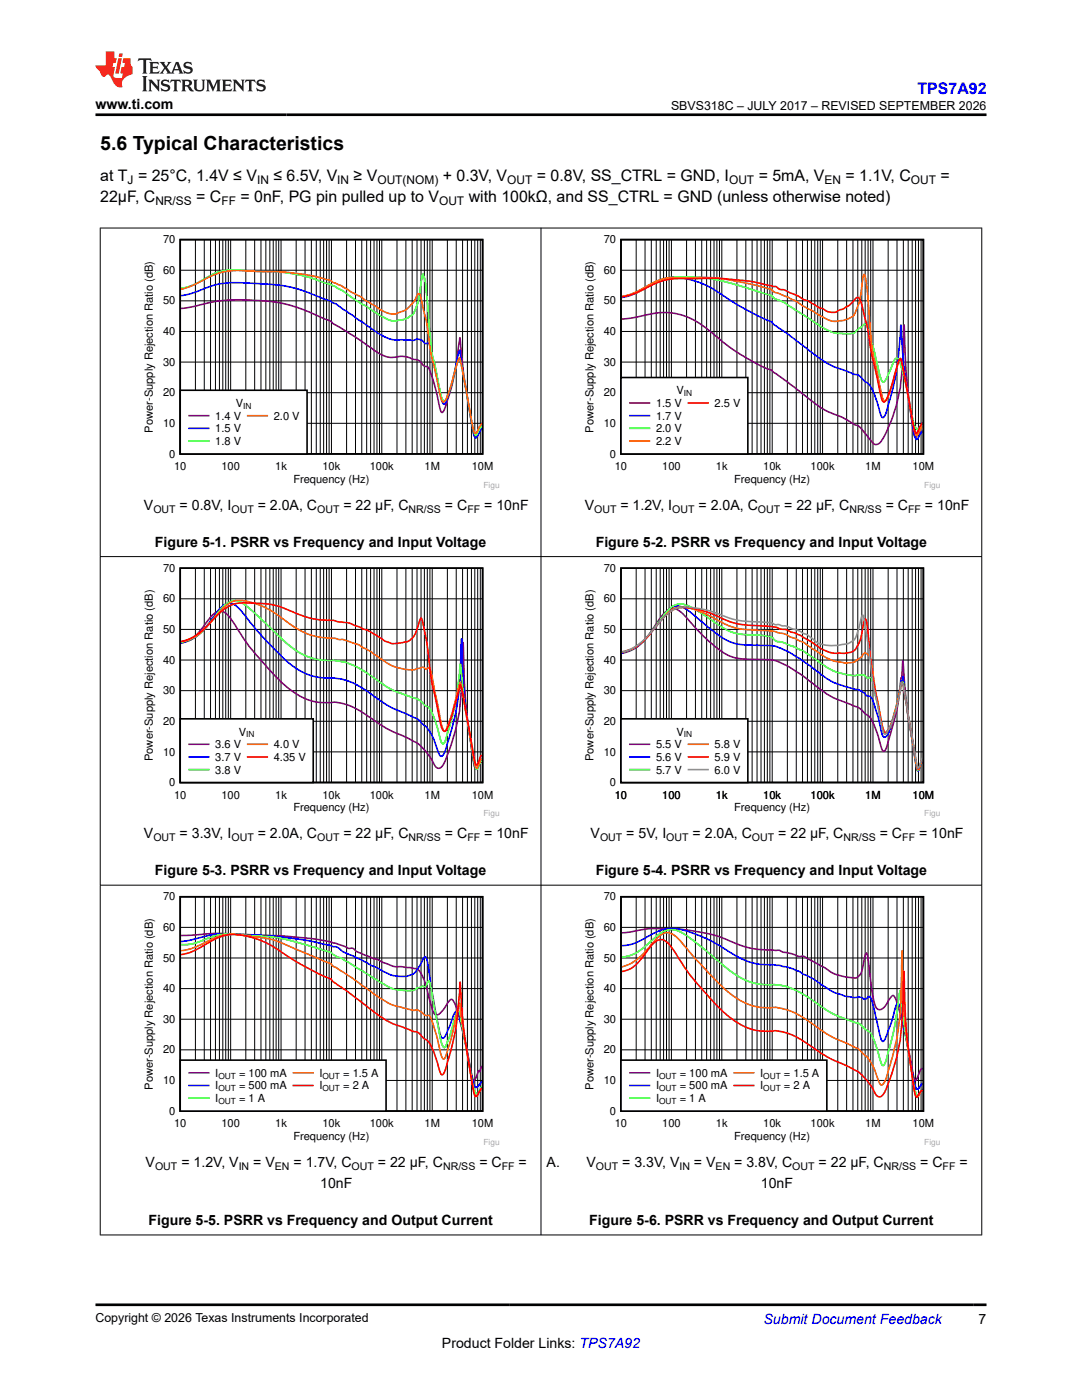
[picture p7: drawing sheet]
<svg xmlns="http://www.w3.org/2000/svg" width="216mm" height="279mm" viewBox="0 0 216 279" stroke-linecap="round" stroke-linejoin="round" font-family="sans-serif">
<defs><g id="words">
<text font-size="3.9" x="20" y="29.9">5.6 Typical Characteristics</text>
<text font-size="3.2" fill="#00f" x="183.1" y="18.7">TPS7A92</text>
<g font-size="3.2">
<text x="20" y="40.3">22μF, C</text>
<text x="20" y="36.1">at T = 25°C, 1.4V ≤ V</text>
<text x="39.2" y="40.3">= C</text>
<text x="48" y="40.3">= 0nF, PG pin pulled up to V</text>
<text x="54.6" y="36.1">≤ 6.5V, V</text>
<text x="70.6" y="36.1">≥ V</text>
<text x="88.4" y="36.1">+ 0.3V, V</text>
<text x="93.5" y="40.3">with 100kΩ, and SS_CTRL = GND (unless otherwise noted)</text>
<text x="107.1" y="36.1">= 0.8V, SS_CTRL = GND, I</text>
<text x="151.4" y="36.1">= 5mA, V</text>
<text x="168.7" y="36.1">= 1.1V, C</text>
<text x="187.7" y="36.1">=</text>
</g>
<g font-size="2.8">
<text x="19" y="21.8">www.ti.com</text>
<text x="28.7" y="101.7">V</text>
<text x="35.8" y="101.7">= 0.8V, I</text>
<text x="51.4" y="101.7">= 2.0A, C</text>
<text x="68.5" y="101.7">= 22 µF, C</text>
<text x="88.8" y="101.7">= C</text>
<text x="96.6" y="101.7">= 10nF</text>
<text x="116.7" y="101.7">V</text>
<text x="123.8" y="101.7">= 1.2V, I</text>
<text x="139.4" y="101.7">= 2.0A, C</text>
<text x="156.5" y="101.7">= 22 µF, C</text>
<text x="176.7" y="101.7">= C</text>
<text x="184.6" y="101.7">= 10nF</text>
<text x="30.9" y="109.1">Figure 5-1. PSRR vs Frequency and Input Voltage</text>
<text x="118.9" y="109.1">Figure 5-2. PSRR vs Frequency and Input Voltage</text>
<text x="28.7" y="167.3">V</text>
<text x="35.8" y="167.3">= 3.3V, I</text>
<text x="51.4" y="167.3">= 2.0A, C</text>
<text x="68.5" y="167.3">= 22 µF, C</text>
<text x="88.8" y="167.3">= C</text>
<text x="96.6" y="167.3">= 10nF</text>
<text x="117.8" y="167.3">V</text>
<text x="125" y="167.3">= 5V, I</text>
<text x="138.2" y="167.3">= 2.0A, C</text>
<text x="155.3" y="167.3">= 22 µF, C</text>
<text x="175.6" y="167.3">= C</text>
<text x="183.4" y="167.3">= 10nF</text>
<text x="30.9" y="174.7">Figure 5-3. PSRR vs Frequency and Input Voltage</text>
<text x="118.9" y="174.7">Figure 5-4. PSRR vs Frequency and Input Voltage</text>
<text x="29.1" y="232.9">V</text>
<text x="36.2" y="232.9">= 1.2V, V</text>
<text x="50.5" y="232.9">= V</text>
<text x="58.6" y="232.9">= 1.7V, C</text>
<text x="75.4" y="232.9">= 22 µF, C</text>
<text x="95.7" y="232.9">= C</text>
<text x="103.5" y="232.9">=</text>
<text x="109.1" y="232.9">A.</text>
<text x="117" y="232.9">V</text>
<text x="124.1" y="232.9">= 3.3V, V</text>
<text x="138.5" y="232.9">= V</text>
<text x="146.5" y="232.9">= 3.8V, C</text>
<text x="163.4" y="232.9">= 22 µF, C</text>
<text x="183.6" y="232.9">= C</text>
<text x="191.4" y="232.9">=</text>
<text x="63.9" y="237.1">10nF</text>
<text x="151.8" y="237.1">10nF</text>
<text x="29.6" y="244.5">Figure 5-5. PSRR vs Frequency and Output Current</text>
<text x="117.6" y="244.5">Figure 5-6. PSRR vs Frequency and Output Current</text>
<text x="88.2" y="269">Product Folder Links: TPS7A92</text>
<text x="195.3" y="264.2">7</text>
</g>
<text font-size="2.8" fill="#00f" x="152.4" y="264.2">Submit Document Feedback</text>
<g font-size="2.5">
<text x="133.9" y="21.9">SBVS318C – JULY 2017 – REVISED SEPTEMBER 2026</text>
<text x="19" y="263.9">Copyright © 2026 Texas Instruments Incorporated</text>
</g>
<g font-size="2.4">
<text x="25.5" y="36.7">J</text>
<text x="31" y="40.9">NR/SS</text>
<text x="44.2" y="40.9">FF</text>
<text x="51.3" y="36.7">IN</text>
<text x="67.3" y="36.7">IN</text>
<text x="75.3" y="36.7">OUT(NOM)</text>
<text x="87.6" y="40.9">OUT</text>
<text x="101.2" y="36.7">OUT</text>
<text x="145.5" y="36.7">OUT</text>
<text x="164.5" y="36.7">EN</text>
<text x="181.8" y="36.7">OUT</text>
</g>
<g font-size="2.2">
<text x="32.5" y="48.5">70</text>
<text x="120.5" y="48.5">70</text>
<text x="32.5" y="54.7">60</text>
<text x="120.5" y="54.7">60</text>
<text x="32.5" y="60.8">50</text>
<text x="120.5" y="60.8">50</text>
<text x="32.5" y="66.9">40</text>
<text x="120.5" y="66.9">40</text>
<text x="32.5" y="73">30</text>
<text x="120.5" y="73">30</text>
<text x="32.5" y="79.1">20</text>
<text x="43" y="83.7">1.4 V</text>
<text x="47" y="81.2">V</text>
<text x="54.6" y="83.7">2.0 V</text>
<text x="120.5" y="79.1">20</text>
<text x="130.9" y="81.2">1.5 V</text>
<text x="130.9" y="83.7">1.7 V</text>
<text x="135" y="78.7">V</text>
<text x="142.6" y="81.2">2.5 V</text>
<text x="30.5" y="86.3" transform="rotate(-90 30.5 86.3)">Power-Supply Rejection Ratio (dB)</text>
<text x="32.5" y="85.2">10</text>
<text x="43" y="86.3">1.5 V</text>
<text x="43" y="88.8">1.8 V</text>
<text x="118.4" y="86.3" transform="rotate(-90 118.4 86.3)">Power-Supply Rejection Ratio (dB)</text>
<text x="120.5" y="85.2">10</text>
<text x="130.9" y="86.3">2.0 V</text>
<text x="130.9" y="88.8">2.2 V</text>
<text x="33.8" y="91.3">0</text>
<text x="34.7" y="93.8">10</text>
<text x="44.2" y="93.8">100</text>
<text x="54.9" y="93.8">1k</text>
<text x="64.4" y="93.8">10k</text>
<text x="73.8" y="93.8">100k</text>
<text x="84.7" y="93.8">1M</text>
<text x="94.2" y="93.8">10M</text>
<text x="121.7" y="91.3">0</text>
<text x="122.7" y="93.8">10</text>
<text x="132.1" y="93.8">100</text>
<text x="142.9" y="93.8">1k</text>
<text x="152.3" y="93.8">10k</text>
<text x="161.7" y="93.8">100k</text>
<text x="172.7" y="93.8">1M</text>
<text x="182.1" y="93.8">10M</text>
<text x="58.5" y="96.4">Frequency (Hz)</text>
<text x="146.5" y="96.4">Frequency (Hz)</text>
<text x="32.5" y="114.1">70</text>
<text x="120.5" y="114.1">70</text>
<text x="32.5" y="120.2">60</text>
<text x="120.5" y="120.2">60</text>
<text x="32.5" y="126.3">50</text>
<text x="120.5" y="126.3">50</text>
<text x="32.5" y="132.5">40</text>
<text x="120.5" y="132.5">40</text>
<text x="32.5" y="138.6">30</text>
<text x="120.5" y="138.6">30</text>
<text x="32.5" y="144.7">20</text>
<text x="43" y="149.3">3.6 V</text>
<text x="47.7" y="146.8">V</text>
<text x="54.6" y="149.3">4.0 V</text>
<text x="120.5" y="144.7">20</text>
<text x="130.9" y="149.3">5.5 V</text>
<text x="135" y="146.8">V</text>
<text x="142.6" y="149.3">5.8 V</text>
<text x="30.5" y="151.9" transform="rotate(-90 30.5 151.9)">Power-Supply Rejection Ratio (dB)</text>
<text x="32.5" y="150.8">10</text>
<text x="43" y="151.8">3.7 V</text>
<text x="43" y="154.4">3.8 V</text>
<text x="54.6" y="151.8">4.35 V</text>
<text x="118.4" y="151.9" transform="rotate(-90 118.4 151.9)">Power-Supply Rejection Ratio (dB)</text>
<text x="120.5" y="150.8">10</text>
<text x="130.9" y="151.8">5.6 V</text>
<text x="130.9" y="154.4">5.7 V</text>
<text x="142.6" y="151.8">5.9 V</text>
<text x="142.6" y="154.4">6.0 V</text>
<text x="33.8" y="156.9">0</text>
<text x="34.7" y="159.4">10</text>
<text x="44.2" y="159.4">100</text>
<text x="54.9" y="159.4">1k</text>
<text x="58.5" y="162">Frequency (Hz)</text>
<text x="64.4" y="159.4">10k</text>
<text x="73.8" y="159.4">100k</text>
<text x="84.7" y="159.4">1M</text>
<text x="94.2" y="159.4">10M</text>
<text x="121.7" y="156.9">0</text>
<text x="122.7" y="159.4">10</text>
<text x="132.1" y="159.4">100</text>
<text x="142.9" y="159.4">1k</text>
<text x="146.5" y="162">Frequency (Hz)</text>
<text x="152.3" y="159.4">10k</text>
<text x="161.7" y="159.4">100k</text>
<text x="172.7" y="159.4">1M</text>
<text x="182.1" y="159.4">10M</text>
<text x="32.5" y="179.7">70</text>
<text x="120.5" y="179.7">70</text>
<text x="32.5" y="185.8">60</text>
<text x="120.5" y="185.8">60</text>
<text x="32.5" y="191.9">50</text>
<text x="120.5" y="191.9">50</text>
<text x="32.5" y="198">40</text>
<text x="120.5" y="198">40</text>
<text x="32.5" y="204.1">30</text>
<text x="120.5" y="204.1">30</text>
<text x="32.5" y="210.2">20</text>
<text x="43" y="214.9">I</text>
<text x="47.7" y="214.9">= 100 mA</text>
<text x="63.7" y="214.9">I</text>
<text x="68.5" y="214.9">= 1.5 A</text>
<text x="120.5" y="210.2">20</text>
<text x="130.9" y="214.9">I</text>
<text x="135.6" y="214.9">= 100 mA</text>
<text x="151.7" y="214.9">I</text>
<text x="156.4" y="214.9">= 1.5 A</text>
<text x="30.5" y="217.5" transform="rotate(-90 30.5 217.5)">Power-Supply Rejection Ratio (dB)</text>
<text x="32.5" y="216.4">10</text>
<text x="43" y="217.4">I</text>
<text x="43" y="220">I</text>
<text x="47.7" y="217.4">= 500 mA</text>
<text x="47.7" y="220">= 1 A</text>
<text x="63.7" y="217.4">I</text>
<text x="68.5" y="217.4">= 2 A</text>
<text x="118.4" y="217.5" transform="rotate(-90 118.4 217.5)">Power-Supply Rejection Ratio (dB)</text>
<text x="120.5" y="216.4">10</text>
<text x="130.9" y="217.4">I</text>
<text x="130.9" y="220">I</text>
<text x="135.6" y="217.4">= 500 mA</text>
<text x="135.6" y="220">= 1 A</text>
<text x="151.7" y="217.4">I</text>
<text x="156.4" y="217.4">= 2 A</text>
<text x="33.8" y="222.5">0</text>
<text x="34.7" y="225">10</text>
<text x="44.2" y="225">100</text>
<text x="54.9" y="225">1k</text>
<text x="58.5" y="227.5">Frequency (Hz)</text>
<text x="64.4" y="225">10k</text>
<text x="73.8" y="225">100k</text>
<text x="84.7" y="225">1M</text>
<text x="94.2" y="225">10M</text>
<text x="121.7" y="222.5">0</text>
<text x="122.7" y="225">10</text>
<text x="132.1" y="225">100</text>
<text x="142.9" y="225">1k</text>
<text x="146.5" y="227.5">Frequency (Hz)</text>
<text x="152.3" y="225">10k</text>
<text x="161.7" y="225">100k</text>
<text x="172.7" y="225">1M</text>
<text x="182.1" y="225">10M</text>
</g>
<g font-size="2.1">
<text x="30.6" y="102.3">OUT</text>
<text x="46.2" y="102.3">OUT</text>
<text x="63.3" y="102.3">OUT</text>
<text x="81.5" y="102.3">NR/SS</text>
<text x="93.3" y="102.3">FF</text>
<text x="118.5" y="102.3">OUT</text>
<text x="134.1" y="102.3">OUT</text>
<text x="151.2" y="102.3">OUT</text>
<text x="169.5" y="102.3">NR/SS</text>
<text x="181.2" y="102.3">FF</text>
<text x="30.6" y="167.9">OUT</text>
<text x="46.2" y="167.9">OUT</text>
<text x="63.3" y="167.9">OUT</text>
<text x="81.5" y="167.9">NR/SS</text>
<text x="93.3" y="167.9">FF</text>
<text x="119.7" y="167.9">OUT</text>
<text x="133" y="167.9">OUT</text>
<text x="150" y="167.9">OUT</text>
<text x="168.3" y="167.9">NR/SS</text>
<text x="180" y="167.9">FF</text>
<text x="30.9" y="233.5">OUT</text>
<text x="47.6" y="233.5">IN</text>
<text x="54.8" y="233.5">EN</text>
<text x="70.1" y="233.5">OUT</text>
<text x="88.4" y="233.5">NR/SS</text>
<text x="100.1" y="233.5">FF</text>
<text x="118.9" y="233.5">OUT</text>
<text x="135.6" y="233.5">IN</text>
<text x="142.8" y="233.5">EN</text>
<text x="158.1" y="233.5">OUT</text>
<text x="176.4" y="233.5">NR/SS</text>
<text x="188.1" y="233.5">FF</text>
</g>
<g font-size="1.7">
<text x="48.5" y="81.6">IN</text>
<text x="136.5" y="79.1">IN</text>
<text x="49.1" y="147.2">IN</text>
<text x="136.5" y="147.2">IN</text>
<text x="43.6" y="215.3">OUT</text>
<text x="64.4" y="215.3">OUT</text>
<text x="131.5" y="215.3">OUT</text>
<text x="152.3" y="215.3">OUT</text>
<text x="43.6" y="217.8">OUT</text>
<text x="43.6" y="220.3">OUT</text>
<text x="64.4" y="217.8">OUT</text>
<text x="131.5" y="217.8">OUT</text>
<text x="131.5" y="220.3">OUT</text>
<text x="152.3" y="217.8">OUT</text>
</g>
<g font-size="1.7" fill="#a8a8a8">
<text x="96.5" y="97.4">Figu</text>
<text x="184.4" y="97.4">Figu</text>
<text x="96.5" y="162.9">Figu</text>
<text x="184.4" y="162.9">Figu</text>
<text x="96.5" y="228.5">Figu</text>
<text x="184.4" y="228.5">Figu</text>
</g>
</g></defs>
<path d="M36 47.8h60.3v42.8h-60.3z" fill="none" stroke="#000" stroke-width=".32"/>
<g fill="none" stroke="#000" stroke-width=".2">
<path d="M36 53.9h60.3M39 47.8v42.8M40.8 47.8v42.8M42 47.8v42.8M43 47.8v42.8M43.8 47.8v42.8M44.5 47.8v42.8M45 47.8v42.8M45.6 47.8v42.8M46 47.8v42.8M49 47.8v42.8M50.8 47.8v42.8"/>
<path d="M52.1 47.8v42.8M53 47.8v42.8M53.8 47.8v42.8M54.5 47.8v42.8M55.1 47.8v42.8M55.6 47.8v42.8M56.1 47.8v42.8M59.1 47.8v42.8M60.9 47.8v42.8M62.1 47.8v42.8M63.1 47.8v42.8M63.9 47.8v42.8"/>
<path d="M64.6 47.8v42.8M65.2 47.8v42.8M65.7 47.8v42.8M66.1 47.8v42.8M69.2 47.8v42.8M70.9 47.8v42.8M72.2 47.8v42.8M73.2 47.8v42.8M74 47.8v42.8M74.6 47.8v42.8M75.2 47.8v42.8M75.7 47.8v42.8"/>
<path d="M76.2 47.8v42.8M79.2 47.8v42.8M81 47.8v42.8M82.2 47.8v42.8M83.2 47.8v42.8M84 47.8v42.8M84.7 47.8v42.8M85.3 47.8v42.8M85.8 47.8v42.8M86.2 47.8v42.8M89.3 47.8v42.8M91 47.8v42.8"/>
<path d="M92.3 47.8v42.8M93.3 47.8v42.8M94.1 47.8v42.8M94.7 47.8v42.8M95.3 47.8v42.8M95.8 47.8v42.8M36 78.4h60.3M36 72.3h60.3M36 66.2h60.3M36 60h60.3M36 84.5h60.3"/>
</g>
<path d="M36.1 61.6l2-.3 4-1 2.4-.3 3.7-.2 3.6 .2 3.4 .3 3 .7 2.5 .8 3.9 1.8a2.55 2.55 0 0 1 1.7 .8l4.5 2.8 5.2 3.5 1.8 .6 2.2-.2 1.2 .1 1.3 .5 1 .2 1.3 1.2a.88 .88 0 0 1 1 .9l.8 2.5 1.3 5.5a.32 .32 0 0 0 .4 .3 .32 .32 0 0 0 .3-.4l1.4-4.2 .7-2.8 1.1-7.5 .8 8.1 1.7 10.2 .5 1.6 .3-.2 1-1.6" fill="none" stroke="#7f007f" stroke-width=".32"/>
<path d="M36.1 59a25.8 25.8 0 0 0 6.3-2 27.6 27.6 0 0 1 9.4-.4l3.4 .2 3 .6 2.5 .7 5.4 2 .2 .3 .8 .3 7.5 5.3 2.8 1.5 1.7 .4h3.3l1-.2 .7 .2 .3 .2a.72 .72 0 0 0 1.1 .4l.4 1.2 1.8 8a4.9 4.9 0 0 0 .9 3l.5-.7 .9-2.7 1.4-6.6 .3-.8 2.5 15 .4 1.9 .3 .6 .3-.2 .9-1.7" fill="none" stroke="#00f" stroke-width=".32"/>
<path d="M36.1 57.5a14.9 14.9 0 0 0 6-2.6 11.3 11.3 0 0 1 7.3-.9l7 .3 4.9 .9 4.8 1.6 .8 .4 1.5 .8 3.8 2.7 .8 .4 3 2 1.5 .7 1.5 .2 1.5-.2 .8-.3 .6-.5a1.75 1.75 0 0 0 1.1-1.5 13.5 13.5 0 0 0 1-5l.4-1.8a22.9 22.9 0 0 1 1 6.7l.3 4a67.3 67.3 0 0 0 1.7 10.6l.3 1.5a3.7 3.7 0 0 0 .9 2.6 5.2 5.2 0 0 0 1.3-2.8l1.2-4.5a1.52 1.52 0 0 1 .7-1.3l2.5 13.7 .5 1.7 .4-.2 .9-1.8" fill="none" stroke="#01ff00" stroke-width=".32"/>
<path d="M36.1 57.7a31.1 31.1 0 0 0 6.6-2.8 18.2 18.2 0 0 1 8.5-.8l4.3 .1 3 .3 4 .6 3.6 .9 .3 .3 1.7 .7 1.9 1.3 2.1 1 .7 .6 3.3 2 1.9 .7h1.1l1.9-.8 1.5-1.4 .9-1.7a.27 .27 0 0 1 .3-.1 .27 .27 0 0 1 .2 .3l1.3 5.8 .7 5.5 1.6 7.3a5.4 5.4 0 0 0 .9 2.7 1.55 1.55 0 0 0 1-1.4l1.7-6.1a1.41 1.41 0 0 1 .7-1.2l2.5 13.4 .5 1.6 .3-.2 1-1.8" fill="none" stroke="#ff6500" stroke-width=".32"/>
<path d="M36 77.9h25.3v12.7h-25.3z" fill-rule="evenodd" fill="#fff"/>
<path d="M36 77.9h25.3v12.7h-25.3z" fill="none" stroke="#000" stroke-width=".32"/>
<path d="M37.7 83h4" fill="none" stroke="#7f007f" stroke-width=".32"/>
<path d="M37.7 85.5h4" fill="none" stroke="#00f" stroke-width=".32"/>
<path d="M37.7 88h4" fill="none" stroke="#01ff00" stroke-width=".32"/>
<path d="M49.4 83h3.9" fill="none" stroke="#ff6500" stroke-width=".32"/>
<path d="M116.3 46.9h71.3v50.8h-71.3z" fill-rule="evenodd" fill="#fff"/>
<path d="M123.9 47.8h60.3v42.8h-60.3z" fill="none" stroke="#000" stroke-width=".32"/>
<g fill="none" stroke="#000" stroke-width=".2">
<path d="M123.9 53.9h60.4M126.9 47.8v42.8M128.7 47.8v42.8M130 47.8v42.8M130.9 47.8v42.8M131.7 47.8v42.8M132.4 47.8v42.8M133 47.8v42.8M133.5 47.8v42.8M134 47.8v42.8M137 47.8v42.8M138.8 47.8v42.8"/>
<path d="M140 47.8v42.8M141 47.8v42.8M141.8 47.8v42.8M142.5 47.8v42.8M143 47.8v42.8M143.6 47.8v42.8M144 47.8v42.8M147 47.8v42.8M148.8 47.8v42.8M150.1 47.8v42.8M151.1 47.8v42.8M151.9 47.8v42.8"/>
<path d="M152.5 47.8v42.8M153.1 47.8v42.8M153.6 47.8v42.8M154.1 47.8v42.8M157.1 47.8v42.8M158.9 47.8v42.8M160.1 47.8v42.8M161.1 47.8v42.8M161.9 47.8v42.8M162.6 47.8v42.8M163.2 47.8v42.8M163.7 47.8v42.8"/>
<path d="M164.1 47.8v42.8M167.2 47.8v42.8M168.9 47.8v42.8M170.2 47.8v42.8M171.2 47.8v42.8M172 47.8v42.8M172.6 47.8v42.8M173.2 47.8v42.8M173.7 47.8v42.8M174.2 47.8v42.8M177.2 47.8v42.8M179 47.8v42.8"/>
<path d="M180.3 47.8v42.8M181.2 47.8v42.8M182 47.8v42.8M182.7 47.8v42.8M183.3 47.8v42.8M183.8 47.8v42.8M123.9 78.4h60.4M123.9 72.3h60.4M123.9 66.2h60.4M123.9 60h60.4M123.9 84.5h60.4"/>
</g>
<path d="M124.1 63.7l2-.2 2.1-.5a13.4 13.4 0 0 1 13.4 3l3.6 3 2.5 1.7 3.9 2.2 2.5 1 .3 .4 2.7 1.9 6.7 5.2 1.4 .7 2.9 1.2 2.5 1.5 .8 .3 2.7 3.2 .4 .3 .3 .1 .5-.2 .4-.3 1.1-1.8 1.1-2.6 1.1-3.7 .7-2.8 .2-2.5 .5-10 .3 7.4 .3 4.6 1.1 8.6 .4 1.8h.2l.8-.9 .6-.2" fill="none" stroke="#7f007f" stroke-width=".32"/>
<path d="M124.1 59.4a14.9 14.9 0 0 0 5.9-2.7 9.5 9.5 0 0 1 8.6-.7 28.7 28.7 0 0 1 7.9 4.4l3.6 2.1 3.1 1.4a1.57 1.57 0 0 1 1.2 .8l2.8 1.9 5.4 4.2 2.4 1.7 1.6 .8 3.8 1.4 .8 .1 .4 .3 .8 .9 .9 .6 .5 .7 .7 1.5 .9 2.8a2.12 2.12 0 0 0 .8 1.7 4.9 4.9 0 0 0 1.1-2.7l.9-3.2 .7-3.5 .9-9.1 .3 5.8 .5 4.5 1.6 10.6 .3 1.4 .3 .6 .3-.1 1-1.6" fill="none" stroke="#00f" stroke-width=".32"/>
<path d="M124.1 59.2a16.4 16.4 0 0 0 5.9-2.5 15.9 15.9 0 0 1 9.2-1.4l4.6 .7 8.8 2.6a2.36 2.36 0 0 1 1.6 .6l.5 .5 1.9 .7 7.4 4.9 2.2 1 .9 .2h3.2l1.7-1.3a.55 .55 0 0 1 .4-.4 .55 .55 0 0 1 .5 .1l1.5 5.1 1 4.2a2.62 2.62 0 0 0 .9 2l.3-.2 .3-.4 1.2-2.9a1.25 1.25 0 0 1 .9-1.2l.7 .9 1.2 4.8 1.3 6.9 .5 1.3 .2 .2h.3l.5-.5 .4-.7" fill="none" stroke="#01ff00" stroke-width=".32"/>
<path d="M124.1 59.2a16.1 16.1 0 0 0 5.9-2.6 12 12 0 0 1 7-1.2h3.7l2.8 .1 5.1 1 3.7 .8a3.8 3.8 0 0 1 2.3 1.1l3.9 1.5 1.6 1.1 5.7 3 1 .1 1.5-.1 1.5-.7a1.88 1.88 0 0 0 1.1-1.6l.1-.2a13.2 13.2 0 0 0 1.1-5.1l.3-1.7a27 27 0 0 1 1 7.2l.2 2.8a70.9 70.9 0 0 0 1.8 11.5l.3 1.5a3.5 3.5 0 0 0 .9 2.4l.4-.5 .6-1.5 1.5-5.4a1.14 1.14 0 0 1 .6-1l.4 1.2 2.1 12.2 .4 1.4 .2 .4 .3-.1 1-1.8" fill="none" stroke="#ff6500" stroke-width=".32"/>
<path d="M124.1 59.2a14.3 14.3 0 0 0 5.9-2.3 14.2 14.2 0 0 1 7.9-1.3l5.6-.1 4.5 .4 2.4 .4 3.8 .9h.6l.7 .5 1.1 .2 2.7 1.2 1.1 .7 .8 .2 2.2 1.4 2.1 .9h1.1l1.6-.6 1.3-.8 .9-.9a.66 .66 0 0 1 1-.5l.5 1 1.1 4.4 .9 5.7 1.6 7.2a4 4 0 0 0 .9 2.4 4 4 0 0 0 1.2-2.3l1.5-5.1 .4-1.1a.17 .17 0 0 1 .3-.1 .17 .17 0 0 1 0 .2l2.4 13 .6 1.6 .3-.1 1-2" fill="none" stroke="#f00" stroke-width=".32"/>
<path d="M123.9 75.3h25.3v15.3h-25.3z" fill-rule="evenodd" fill="#fff"/>
<path d="M123.9 75.3h25.3v15.3h-25.3z" fill="none" stroke="#000" stroke-width=".32"/>
<path d="M125.7 80.4h3.9" fill="none" stroke="#7f007f" stroke-width=".32"/>
<path d="M125.7 83h3.9" fill="none" stroke="#00f" stroke-width=".32"/>
<path d="M125.7 85.5h3.9" fill="none" stroke="#01ff00" stroke-width=".32"/>
<path d="M125.7 88h3.9" fill="none" stroke="#ff6500" stroke-width=".32"/>
<path d="M137.4 80.4h3.9" fill="none" stroke="#f00" stroke-width=".32"/>
<path d="M28.4 112.5h71.2v50.8h-71.2z" fill-rule="evenodd" fill="#fff"/>
<path d="M36 113.4h60.3v42.8h-60.3z" fill="none" stroke="#000" stroke-width=".32"/>
<g fill="none" stroke="#000" stroke-width=".2">
<path d="M36 119.5h60.3M39 113.4v42.8M40.8 113.4v42.8M42 113.4v42.8M43 113.4v42.8M43.8 113.4v42.8M44.5 113.4v42.8M45 113.4v42.8M45.6 113.4v42.8M46 113.4v42.8M49 113.4v42.8M50.8 113.4v42.8"/>
<path d="M52.1 113.4v42.8M53 113.4v42.8M53.8 113.4v42.8M54.5 113.4v42.8M55.1 113.4v42.8M55.6 113.4v42.8M56.1 113.4v42.8M59.1 113.4v42.8M60.9 113.4v42.8M62.1 113.4v42.8M63.1 113.4v42.8M63.9 113.4v42.8"/>
<path d="M64.6 113.4v42.8M65.2 113.4v42.8M65.7 113.4v42.8M66.1 113.4v42.8M69.2 113.4v42.8M70.9 113.4v42.8M72.2 113.4v42.8M73.2 113.4v42.8M74 113.4v42.8M74.6 113.4v42.8M75.2 113.4v42.8M75.7 113.4v42.8"/>
<path d="M76.2 113.4v42.8M79.2 113.4v42.8M81 113.4v42.8M82.2 113.4v42.8M83.2 113.4v42.8M84 113.4v42.8M84.7 113.4v42.8M85.3 113.4v42.8M85.8 113.4v42.8M86.2 113.4v42.8M89.3 113.4v42.8M91 113.4v42.8"/>
<path d="M92.3 113.4v42.8M93.3 113.4v42.8M94.1 113.4v42.8M94.7 113.4v42.8M95.3 113.4v42.8M95.8 113.4v42.8M36 137.8h60.3M36 131.7h60.3M36 125.6h60.3M36 150.1h60.3M36 143.9h60.3"/>
</g>
<path d="M36.1 128.3a5.8 5.8 0 0 0 4.1-2.8l.6-.8a7 7 0 0 1 2.8-2.7 2.56 2.56 0 0 1 2.4 1.5 60.9 60.9 0 0 0 11.9 14.1 12.4 12.4 0 0 0 9.2 2.6l2 .4 1.7 .7 6.4 4.1 6.1 2.9 1.9 1.9 1.7 2.8 .4 .3h.5l.9-1.1 1.3-3.4 .9-3 .8-3.9 .5-5.8 .2-7.9 .2 7.5 .5 6.1 1.3 10.1 .4 1.4 .3-.1 .6-.9 .4-.3" fill="none" stroke="#7f007f" stroke-width=".32"/>
<path d="M36.1 128.3a8.2 8.2 0 0 0 5.7-4.1l.6-.8a7 7 0 0 1 3.1-3 3.4 3.4 0 0 1 3 1.9l2.7 3.5 2.8 2.9a21.9 21.9 0 0 0 7 5.7 16.7 16.7 0 0 0 5.9 1l1.4 .2 2.2 .7 2.3 1.4 4.7 3.2 5.9 2.7 2.1 2 1 1.7 .7 2a2.36 2.36 0 0 0 .8 1.6 3.2 3.2 0 0 0 1.3-2.4l1.6-6 .8-5.4 .4-9.6 .3 8 .4 5 1.6 11.1 .5 1.9 .3-.1 .9-1.5" fill="none" stroke="#00f" stroke-width=".32"/>
<path d="M36.1 128.2a8.8 8.8 0 0 0 6-4.1l1.2-1.6a5.7 5.7 0 0 1 3.3-2.6 5.8 5.8 0 0 1 3.7 2l4.3 4a20.7 20.7 0 0 0 7 5.2 20.4 20.4 0 0 0 5.4 .7l2 .4 1.7 .6 2.1 1.2 4.3 3 1.1 .7 5.5 2 1.1 1 .7 .4 .4 .6 1.1 2.7 .6 2.1a2.76 2.76 0 0 0 .8 1.9 6.1 6.1 0 0 0 1.1-2.9l1.5-5.8 .9-7.2 .9 8.6 1.7 10.7 .5 1.7 .3-.2 .8-1.5" fill="none" stroke="#01ff00" stroke-width=".32"/>
<path d="M36.1 128.1a8.8 8.8 0 0 0 6-4l1.8-2.1a5.1 5.1 0 0 1 6.4-1.7 19.1 19.1 0 0 1 7.3 4.1 15.8 15.8 0 0 0 9.5 3.1l.6 .1h.8l3.1 1.1 2.2 1.2 3.3 2.3 1.3 .7 3.2 .8h1l1.3-.4a.76 .76 0 0 1 1.1 .2l.4-.2a.32 .32 0 0 1 .4 0 .32 .32 0 0 1 .1 .4l1.9 9.7a4.5 4.5 0 0 0 .9 2.6l.4-.5 .9-2.4 1.8-6.9 .4 1 2.2 13.8 .6 2.3 .3-.2 .8-1.7" fill="none" stroke="#ff6500" stroke-width=".32"/>
<path d="M36.1 128a10.2 10.2 0 0 0 6-3.8l.6-.7a8 8 0 0 1 5.2-3.2l2.4 .1a17.2 17.2 0 0 1 8.8 2 21.5 21.5 0 0 0 7.8 1.5l2.8 .4 2 .8 2 .9 3.1 1.9 1.5 .6 2.9-.4 1-.7 .7-1.1 .8-2.3a.43 .43 0 0 1 .4-.6l1.1 5 1 7.7 1.5 7.3a3.5 3.5 0 0 0 .9 2.5 1.13 1.13 0 0 0 .9-1l.8-2.4 1.6-5.8 .5 1.9 2.2 12.8 .4 1.3 .2-.1 .9-2" fill="none" stroke="#f00" stroke-width=".32"/>
<path d="M36 143.5h26.5v12.7h-26.5z" fill-rule="evenodd" fill="#fff"/>
<path d="M36 143.5h26.5v12.7h-26.5z" fill="none" stroke="#000" stroke-width=".32"/>
<path d="M37.7 148.5h4" fill="none" stroke="#7f007f" stroke-width=".32"/>
<path d="M37.7 151.1h4" fill="none" stroke="#00f" stroke-width=".32"/>
<path d="M37.7 153.6h4" fill="none" stroke="#01ff00" stroke-width=".32"/>
<path d="M49.4 148.5h3.9" fill="none" stroke="#ff6500" stroke-width=".32"/>
<path d="M49.4 151.1h3.9" fill="none" stroke="#f00" stroke-width=".32"/>
<path d="M116.3 112.5h71.3v50.8h-71.3z" fill-rule="evenodd" fill="#fff"/>
<path d="M123.9 113.4h60.3v42.8h-60.3z" fill="none" stroke="#000" stroke-width=".32"/>
<g fill="none" stroke="#000" stroke-width=".2">
<path d="M123.9 119.5h60.4M126.9 113.4v42.8M128.7 113.4v42.8M130 113.4v42.8M130.9 113.4v42.8M131.7 113.4v42.8M132.4 113.4v42.8M133 113.4v42.8M133.5 113.4v42.8M134 113.4v42.8M137 113.4v42.8M138.8 113.4v42.8"/>
<path d="M140 113.4v42.8M141 113.4v42.8M141.8 113.4v42.8M142.5 113.4v42.8M143 113.4v42.8M143.6 113.4v42.8M144 113.4v42.8M147 113.4v42.8M148.8 113.4v42.8M150.1 113.4v42.8M151.1 113.4v42.8M151.9 113.4v42.8"/>
<path d="M152.5 113.4v42.8M153.1 113.4v42.8M153.6 113.4v42.8M154.1 113.4v42.8M157.1 113.4v42.8M158.9 113.4v42.8M160.1 113.4v42.8M161.1 113.4v42.8M161.9 113.4v42.8M162.6 113.4v42.8M163.2 113.4v42.8M163.7 113.4v42.8"/>
<path d="M164.1 113.4v42.8M167.2 113.4v42.8M168.9 113.4v42.8M170.2 113.4v42.8M171.2 113.4v42.8M172 113.4v42.8M172.6 113.4v42.8M173.2 113.4v42.8M173.7 113.4v42.8M174.2 113.4v42.8M177.2 113.4v42.8M179 113.4v42.8"/>
<path d="M180.3 113.4v42.8M181.2 113.4v42.8M182 113.4v42.8M182.7 113.4v42.8M183.3 113.4v42.8M183.8 113.4v42.8M123.9 137.8h60.4M123.9 131.7h60.4M123.9 125.6h60.4M123.9 150.1h60.4M123.9 143.9h60.4"/>
</g>
<path d="M124.1 130.4a8.3 8.3 0 0 0 5.6-4.1l1.2-1.8a6.1 6.1 0 0 1 3.1-3 3.8 3.8 0 0 1 3 1.8l.6 .7a28.4 28.4 0 0 0 7.9 6.9 20.5 20.5 0 0 0 7.1 .7l1.9 .2 2.5 1 2.9 1.9 5.1 3.8 1.5 .8 5.1 2.1 1.1 1.1 .7 .5 .4 .5 .7 1.4 1 3.2a2.66 2.66 0 0 0 .9 1.8 3.9 3.9 0 0 0 1-2.4l1.7-6.8 .6-3.6 .1-1.6 .1-.3 .3-3.3 .9 10.7 1.7 10.1 .3 1.1 1-1.8" fill="none" stroke="#7f007f" stroke-width=".32"/>
<path d="M124.1 130.3a9.1 9.1 0 0 0 5.9-4.2l1.2-1.8a8.1 8.1 0 0 1 3.4-3.3 4.5 4.5 0 0 1 3.7 1.6l1.8 1.5a19.3 19.3 0 0 0 6.7 4.4l2.1 .2 5.2 .2 1.5 .4 1.8 .8 2.2 1.4 5.4 3.9 1.2 .7 2.5 .9 2.6 .6 .8 .4 .5 .5a1.32 1.32 0 0 0 1.1 .5l.7 1.5 1.2 4.3a3.3 3.3 0 0 0 .9 2.3l.5-.3 .7-1.4 1.1-4.3 1-5.1v-.1h.2l.2-.8 .9 7.4 1.7 10 .4 1.3 .2-.2 .7-1.7" fill="none" stroke="#00f" stroke-width=".32"/>
<path d="M124.1 130.2a9.2 9.2 0 0 0 5.9-4.2l2.4-3.3a4.6 4.6 0 0 1 3.4-2.2 12.6 12.6 0 0 1 5.2 2.6l.6 .4a13.6 13.6 0 0 0 6.4 3.1l3.6 .2 2.5 .3 .8 .9 1.3 .2 3.9 1.6 4.9 3.4 1.2 .7 1.3 .4 2.2 .5 2.3-.1a1.07 1.07 0 0 1 1.1 .6 .56 .56 0 0 1 .8 .2l1.8 7.9a4.9 4.9 0 0 0 1 3l.3-.2 .4-.7 .5-1.3 1-3.4 .9-4.5 .4-.2 2.6 16.2 .4 1.4 .2-.2 .7-1.8" fill="none" stroke="#01ff00" stroke-width=".32"/>
<path d="M124.1 130.2a9.4 9.4 0 0 0 5.9-4.1l2.4-3a4.8 4.8 0 0 1 6.2-1.5l3.6 1.6a14.7 14.7 0 0 0 9.1 2.6l2.8 .1 2.7 .7 .9 .5 2.7 1.1 4.2 2.9 2.1 .9 2 .3 1.3-.1 .7-.2 1.3-1a.7 .7 0 0 1 .8-.6l.1 .1a1.8 1.8 0 0 1 .9 1.7l.8 5.4 1.1 5.4a5.9 5.9 0 0 0 1 3.2l.2-.1 .5-.7 .6-1.4 .9-3.3 1-4.5 .4 .9 2.5 15 .4 1.5 .2-.3 .7-1.8" fill="none" stroke="#ff6500" stroke-width=".32"/>
<path d="M124.1 130.1a9.1 9.1 0 0 0 5.9-4l2.4-2.9a5.5 5.5 0 0 1 6.2-1.7 28.8 28.8 0 0 1 6.9 2.5 32.4 32.4 0 0 0 8.3 1l1.1 .2 1 .4 1 .1 .8 .4 .9 .2 3.3 1.8 1.9 1.4 2.1 .8 2.5 .1 1.2-.2 .9-.4 .7-1.1a12.3 12.3 0 0 0 1.2-4.7l.2-.5a1.48 1.48 0 0 1 .4 1.3l1.1 10.1 1.6 8.5a5 5 0 0 0 .9 3l.3-.3 .7-1 .5-1.3 .8-2.9 1-4.6 .4 .9 2.5 14.7 .4 1.5 .9-2.1" fill="none" stroke="#f00" stroke-width=".32"/>
<path d="M124.1 130.1a10.5 10.5 0 0 0 6.2-4.4l1.9-2.2a5.8 5.8 0 0 1 6.4-2.2 27.3 27.3 0 0 1 7.3 2.2 45.8 45.8 0 0 0 8.2 .8l.6 .4 .6-.1 .8 .3 .9 .1 1.1 .5 1.3 .4 .8 .5 .9 .3 2.2 1.7 1.5 .4h2.3l2.1-.3 1.2-.8 .5-.9 1.2-4.1a20.1 20.1 0 0 1 1 5.1l1.2 9 1.3 6.7a5.3 5.3 0 0 0 1 3l1-1.4 .4-.9 .9-3.1 .8-3.2 .1-1.4 .2-.2 .3 .9 2.5 14.5 .4 1.6 .3-.4 .6-1.7" fill="none" stroke="#919191" stroke-width=".32"/>
<path d="M123.9 143.5h25.3v12.7h-25.3z" fill-rule="evenodd" fill="#fff"/>
<path d="M123.9 143.5h25.3v12.7h-25.3z" fill="none" stroke="#000" stroke-width=".32"/>
<path d="M125.7 148.5h3.9" fill="none" stroke="#7f007f" stroke-width=".32"/>
<path d="M125.7 151.1h3.9" fill="none" stroke="#00f" stroke-width=".32"/>
<path d="M125.7 153.6h3.9" fill="none" stroke="#01ff00" stroke-width=".32"/>
<path d="M137.4 148.5h3.9" fill="none" stroke="#ff6500" stroke-width=".32"/>
<path d="M137.4 151.1h3.9" fill="none" stroke="#f00" stroke-width=".32"/>
<path d="M137.4 153.6h3.9" fill="none" stroke="#919191" stroke-width=".32"/>
<path d="M28.4 178.1h71.2v50.8h-71.2z" fill-rule="evenodd" fill="#fff"/>
<path d="M36 179h60.3v42.7h-60.3z" fill="none" stroke="#000" stroke-width=".32"/>
<g fill="none" stroke="#000" stroke-width=".2">
<path d="M39 179v42.7M40.8 179v42.7M42 179v42.7M43 179v42.7M43.8 179v42.7M44.5 179v42.7M45 179v42.7M45.6 179v42.7M46 179v42.7M49 179v42.7M50.8 179v42.7M52.1 179v42.7"/>
<path d="M53 179v42.7M53.8 179v42.7M54.5 179v42.7M55.1 179v42.7M55.6 179v42.7M56.1 179v42.7M59.1 179v42.7M60.9 179v42.7M62.1 179v42.7M63.1 179v42.7M63.9 179v42.7M64.6 179v42.7"/>
<path d="M65.2 179v42.7M65.7 179v42.7M66.1 179v42.7M69.2 179v42.7M70.9 179v42.7M72.2 179v42.7M73.2 179v42.7M74 179v42.7M74.6 179v42.7M75.2 179v42.7M75.7 179v42.7M76.2 179v42.7"/>
<path d="M79.2 179v42.7M81 179v42.7M82.2 179v42.7M83.2 179v42.7M84 179v42.7M84.7 179v42.7M85.3 179v42.7M85.8 179v42.7M86.2 179v42.7M89.3 179v42.7M91 179v42.7M92.3 179v42.7"/>
<path d="M93.3 179v42.7M94.1 179v42.7M94.7 179v42.7M95.3 179v42.7M95.8 179v42.7M36 197.3h60.3M36 191.2h60.3M36 185.1h60.3M36 215.6h60.3M36 209.5h60.3M36 203.4h60.3"/>
</g>
<path d="M36.1 186.7l7.8-.4 7 .4h4.6l6.4 .6 4.2 .7 3.4 1.3h.9l1 .7 3.2 1.3 .8 .2 1 .6 1.9 .7 3.5 .3 1.6 .4 .6 .8 .6 1.2 1.6 5.6a1.5 1.5 0 0 0 .9 1.5l.3-.1 .5-.4 1.5-2.1a.59 .59 0 0 1 .9-.4l.6 1.1 .8 2.5 1 4.2 1.5 7.3 .3 .9 .3-.1 .7-1.7 .1-.1 .2 .1 .3-1.1" fill="none" stroke="#7f007f" stroke-width=".32"/>
<path d="M36.1 187.9l3.5-.7a24.2 24.2 0 0 1 9.8-.7l4.9 .3 5.1 .6 3.1 .5 3.6 .8 .3 .2 .7 .1 1.4 1 3.5 1.5 6 3.1 1 .2h2.1l1.3-.4 1-1.1 .7-1.2a1.47 1.47 0 0 1 .8-1.1 19.7 19.7 0 0 1 1 5.3l1.6 8.7a3.2 3.2 0 0 0 .9 2.2l.5-.6 1.3-3.2a1.72 1.72 0 0 1 .9-1.5l.6 1.1 1.4 6.1 1.1 5.9 .6 1.9 .2 .1 .3-.1 .5-.5 .3-.7" fill="none" stroke="#00f" stroke-width=".32"/>
<path d="M36.1 188.5a10.9 10.9 0 0 0 5.7-1.4 13.7 13.7 0 0 1 7.3-.5l6.7 .6 8.5 2.4a4 4 0 0 1 2.4 1l.7 .4 .8 .2 7.7 4.8 2.3 1.2 2.4 .5h1.8l1.9-.9a.59 .59 0 0 0 .7 .1 .59 .59 0 0 0 .2-.6l.3-.6a7.9 7.9 0 0 1 .9 3.6l1.3 7a4.1 4.1 0 0 0 1 2.8l.3-.4 .6-1.7 1-3.2a3.1 3.1 0 0 1 .9-1.9l.2 .1 2.6 14.2 .3 1.3 .4 .7 .2 .1 .1-.2 .8-1.3" fill="none" stroke="#01ff00" stroke-width=".32"/>
<path d="M36.1 189.7a14.3 14.3 0 0 0 6-2.2 10.3 10.3 0 0 1 7.3-.7l1.2 .1a22 22 0 0 1 8.5 2.6l6.2 2.5a1.62 1.62 0 0 1 1.1 .8l3.8 2.3 4.4 3.3 2.9 1.8 .9 .4 3.7 1h1.3l1 .7a1.01 1.01 0 0 0 1.2 .4l.5 .7 .5 1.4 1.1 4.4a3 3 0 0 0 .8 2.2 6.5 6.5 0 0 0 1.1-2.8l.7-2.2 1.1-5.5 .3-.7 .7 5.3 1.8 10.4 .4 2.2 .4 .6 .3-.1 .8-1.6" fill="none" stroke="#ff6500" stroke-width=".32"/>
<path d="M36.1 190.5a14.9 14.9 0 0 0 6-2.6 9.5 9.5 0 0 1 8.5-.7 28.7 28.7 0 0 1 7.9 4.4l3.7 2 3.1 1.5a1.57 1.57 0 0 1 1.1 .8l2.8 1.9 5.4 4.2 2.5 1.7 1.6 .7 3.7 1.4 .8 .2 .5 .2 .7 .9 .9 .6 .5 .7 .8 1.5 .8 2.8a2.12 2.12 0 0 0 .9 1.8 4.9 4.9 0 0 0 1.1-2.8l.9-3.2 .7-3.5 .8-9 .4 5.7 .4 4.5 1.7 10.7 .3 1.3 .3 .6 .2-.1 1-1.6" fill="none" stroke="#f00" stroke-width=".32"/>
<path d="M36 211.6h41v10.1h-41z" fill-rule="evenodd" fill="#fff"/>
<path d="M36 211.6h41v10.1h-41z" fill="none" stroke="#000" stroke-width=".32"/>
<path d="M37.7 214.1h4" fill="none" stroke="#7f007f" stroke-width=".32"/>
<path d="M37.7 216.6h4" fill="none" stroke="#00f" stroke-width=".32"/>
<path d="M37.7 219.2h4" fill="none" stroke="#01ff00" stroke-width=".32"/>
<path d="M58.5 214.1h3.9" fill="none" stroke="#ff6500" stroke-width=".32"/>
<path d="M58.5 216.6h3.9" fill="none" stroke="#f00" stroke-width=".32"/>
<path d="M116.3 178.1h71.3v50.8h-71.3z" fill-rule="evenodd" fill="#fff"/>
<path d="M123.9 179h60.3v42.7h-60.3z" fill="none" stroke="#000" stroke-width=".32"/>
<g fill="none" stroke="#000" stroke-width=".2">
<path d="M126.9 179v42.7M128.7 179v42.7M130 179v42.7M130.9 179v42.7M131.7 179v42.7M132.4 179v42.7M133 179v42.7M133.5 179v42.7M134 179v42.7M137 179v42.7M138.8 179v42.7M140 179v42.7"/>
<path d="M141 179v42.7M141.8 179v42.7M142.5 179v42.7M143 179v42.7M143.6 179v42.7M144 179v42.7M147 179v42.7M148.8 179v42.7M150.1 179v42.7M151.1 179v42.7M151.9 179v42.7M152.5 179v42.7"/>
<path d="M153.1 179v42.7M153.6 179v42.7M154.1 179v42.7M157.1 179v42.7M158.9 179v42.7M160.1 179v42.7M161.1 179v42.7M161.9 179v42.7M162.6 179v42.7M163.2 179v42.7M163.7 179v42.7M164.1 179v42.7"/>
<path d="M167.2 179v42.7M168.9 179v42.7M170.2 179v42.7M171.2 179v42.7M172 179v42.7M172.6 179v42.7M173.2 179v42.7M173.7 179v42.7M174.2 179v42.7M177.2 179v42.7M179 179v42.7M180.3 179v42.7"/>
<path d="M181.2 179v42.7M182 179v42.7M182.7 179v42.7M183.3 179v42.7M183.8 179v42.7M123.9 197.3h60.4M123.9 191.2h60.4M123.9 185.1h60.4M123.9 215.6h60.4M123.9 209.5h60.4M123.9 203.4h60.4"/>
</g>
<path d="M124.1 186.2l2.3-.3a34.1 34.1 0 0 1 11.2-.2l2.5 .4a32.9 32.9 0 0 1 7.9 2.6 17.2 17.2 0 0 0 6.1 .9h1.3l.9 .4 1.6 .3 1.5 .6h1l4 2.1 1.6 1.1 1.1 .5 1.6 .4 1.9 .2 .6-.2a2.97 2.97 0 0 0 1-2.5l.4-1.7 .3-.6a29.4 29.4 0 0 1 .9 6.1l.4 2.7a3.3 3.3 0 0 0 1 2.4l.5 .1 .6-.4 1.2-1.8a.67 .67 0 0 1 .9-.5l.4 .8 .9 2.7 1.4 5.9 1.1 6.4 .4 1 .3-.1 .7-1.8 .5-.6" fill="none" stroke="#7f007f" stroke-width=".32"/>
<path d="M124.1 188.7a11.5 11.5 0 0 0 5.9-2.2 8.2 8.2 0 0 1 7.9-.4l1.9 .7a44.4 44.4 0 0 1 7.3 4.1 16 16 0 0 0 7.6 1.7l2.6 .4 2.3 .9 .5 .4 2.2 1 4.2 2.8 2.3 .7 1.6 .3 1.2-.1 .5 .1a.68 .68 0 0 0 .7 .3 .68 .68 0 0 0 .5-.5h.1a4 4 0 0 1 1 2.5l.9 4.1a4.2 4.2 0 0 0 .8 2.3 4.3 4.3 0 0 0 1.2-2.3l1-3.2a3.3 3.3 0 0 1 .9-2.1l.5 1.1 2.7 14.4 .5 1.6h.3l.9-1.1" fill="none" stroke="#00f" stroke-width=".32"/>
<path d="M124.1 191a8.8 8.8 0 0 0 5.6-3l1.2-1.1a4 4 0 0 1 5.8-.4l2.8 2.1 4 3.3a15.5 15.5 0 0 0 8.1 4.5l4.2 .2 1.1 .3 1.6 .6 2.6 1.4 3.9 2.8 1.2 .7 5.2 1.9 1.3 1.2 .7 .4 .4 .5 .7 1.5 .9 2.8a3.3 3.3 0 0 0 .8 2 5.2 5.2 0 0 0 1.1-3l1.3-5.3 .8-5.6 .3-1.2 .4 4.9 .7 4.5 1.6 9.7 .4 1.5 .2 .4 .3-.1 .8-1.2" fill="none" stroke="#01ff00" stroke-width=".32"/>
<path d="M124.1 193a10.1 10.1 0 0 0 5.6-4.2l.6-.7a4 4 0 0 1 3.1-2 8 8 0 0 1 3.6 3.2l4.9 5.4a20.5 20.5 0 0 0 7.6 5.8 16.1 16.1 0 0 0 5.5 .6l2.1 .4 1.8 .8 1.6 .9 4.5 3.2 6.4 3 2 2.1 1 1.7 .7 1.9a1.76 1.76 0 0 0 .8 1.4 3.7 3.7 0 0 0 1.3-2.6l1.7-6.3 .8-5.7 .3-12.2 .2 9.2 .4 5.9 1.8 12.4 .5 1.8 .2-.1 1-1.4" fill="none" stroke="#ff6500" stroke-width=".32"/>
<path d="M124.1 193.9a5.8 5.8 0 0 0 4.1-2.8l.6-.8a7 7 0 0 1 2.7-2.8 2.56 2.56 0 0 1 2.5 1.5 60.9 60.9 0 0 0 11.9 14.2 12.4 12.4 0 0 0 9.1 2.5l2.1 .5 1.6 .7 6.4 4.1 6.1 2.9 1.9 1.9 1.8 2.8 .4 .3 .5-.1 .8-1 1.3-3.4 .9-3.1 .9-3.8 .4-5.8 .3-7.9 .2 7.5 .4 6.1 1.4 10.1 .4 1.4 .3-.1 .6-.9 .4-.3" fill="none" stroke="#f00" stroke-width=".32"/>
<path d="M123.9 211.6h41.1v10.1h-41.1z" fill-rule="evenodd" fill="#fff"/>
<path d="M123.9 211.6h41.1v10.1h-41.1z" fill="none" stroke="#000" stroke-width=".32"/>
<path d="M125.7 214.1h3.9" fill="none" stroke="#7f007f" stroke-width=".32"/>
<path d="M125.7 216.6h3.9" fill="none" stroke="#00f" stroke-width=".32"/>
<path d="M125.7 219.2h3.9" fill="none" stroke="#01ff00" stroke-width=".32"/>
<path d="M146.5 214.1h3.9" fill="none" stroke="#ff6500" stroke-width=".32"/>
<path d="M146.5 216.6h3.9" fill="none" stroke="#f00" stroke-width=".32"/>
<path d="M19.9 45.5h176.1M20 45.4v201.1M107.9 45.4v201.1M195.9 45.4v201.1M19.9 111.1h176.1M19.9 176.7h176.1M19.9 246.5h176.1" fill="none" stroke="#000" stroke-width=".2"/>
<path d="M27.7 11.6l-.2 .6 .5-.2h.6v.1v2.2l-.2 .4h1l-.2-.4v-2.2v-.1h.5l.5 .2-.1-.6zM29.8 12.4l.2 .3v1.6l-.2 .4h1.9l.1-.6a1.08 1.08 0 0 1-1.3 .2v-.7h.6l.4 .2v-.7l-.4 .2h-.6v-.5l.2-.2a1 1 0 0 1 1 .3l-.1-.5zM31.8 12.4l1 1.1-1 1.2h.9l-.2-.2 .4-.8 .5 .8-.2 .2h1.6l-.2-.2 .1-.5h1l.1 .5-.1 .2h.9l-.2-.4-.8-1.9h-.5l-1 2.1-.8-1.1 .9-1h-.8l.2 .2-.5 .6-.3-.6 .1-.2zM35.2 12.8l.4 1h-.8zM36.8 12.5a.65 .65 0 0 0-.2 .7 .65 .65 0 0 0 .6 .5l.7 .1 .1 .3a.79 .79 0 0 1-.7 .4 .79 .79 0 0 1-.7-.5l.1 .7 .2-.1a.93 .93 0 0 0 1.1 0 .93 .93 0 0 0 .4-.9 1.46 1.46 0 0 0-1.2-.6l-.1-.3a1.09 1.09 0 0 1 1.2 .2l-.2-.6-.1 .1-.6-.2zM28.4 15.2l.2 .4v2.2l-.2 .4h1l-.2-.4v-2.2l.2-.4zM29.6 15.9l.2 .4v1.5l-.2 .4h.8l-.3-.4v-1.3l1.7 1.8v-2l.2-.4h-.8l.2 .2 .1 1.1-1.2-1.3zM32.3 16a.65 .65 0 0 0-.2 .8 .65 .65 0 0 0 .7 .4l.6 .2 .1 .2a.79 .79 0 0 1-.7 .4 .79 .79 0 0 1-.7-.5l.1 .7 .2-.1a.93 .93 0 0 0 1.1 .1 .93 .93 0 0 0 .4-1 1.46 1.46 0 0 0-1.2-.5l-.1-.4a1.09 1.09 0 0 1 1.2 .2l-.2-.6-.1 .1-.6-.1zM34.1 15.9l-.1 .6a.63 .63 0 0 1 .7-.3l.1 1.6-.3 .4h1l-.2-.4v-1.6a.66 .66 0 0 1 .8 .3l-.1-.6zM36.2 15.9l.2 .4v1.5l-.2 .4h.9l-.2-.2v-.7h.5l.1 .2a.79 .79 0 0 0 1.2 .6l-1-.9a.61 .61 0 0 0 .6-.6 .61 .61 0 0 0-.5-.7zM36.9 16.2h.2a.47 .47 0 0 1 .5 .1 .47 .47 0 0 1 .1 .5l-.2 .1-.6 .1zM38.5 15.9l.2 .2a2.27 2.27 0 0 0 .4 2 1.04 1.04 0 0 0 1.7-.7v-1.3l.2-.2h-.8l.2 .4v1.1a.6 .6 0 0 1-.6 .6 .6 .6 0 0 1-.6-.6v-1.1l.3-.4zM41.1 15.9l.2 .4v1.5l-.2 .4h.7l-.2-.4v-1.4l.9 1.9 .8-1.9v1.4l-.2 .4h1l-.3-.4v-1.5l.3-.4h-.8l-.7 1.5-.7-1.5zM44.3 15.9l.2 .4v1.5l-.2 .4h1.9l.1-.6a1.09 1.09 0 0 1-1.3 .2v-.7h.6l.4 .2v-.6l-.4 .2h-.6v-.6l.2-.1a1.01 1.01 0 0 1 1 .3l-.1-.6zM46.4 15.9l.3 .4v1.5l-.3 .4h.8l-.2-.4v-1.3l1.6 1.8v-2l.2-.4h-.7l.2 .2v1.1l-1.2-1.3zM49 15.9l-.1 .6a.63 .63 0 0 1 .8-.3v1.6l-.3 .4h1l-.2-.4v-1.6a.66 .66 0 0 1 .8 .3l-.1-.6zM51.4 16a.65 .65 0 0 0-.2 .8 .65 .65 0 0 0 .6 .4l.6 .2 .2 .2a.79 .79 0 0 1-.8 .4 .79 .79 0 0 1-.6-.5l.1 .7 .2-.1a.93 .93 0 0 0 1 .1 .93 .93 0 0 0 .5-1 1.46 1.46 0 0 0-1.3-.5l-.1-.4a1.09 1.09 0 0 1 1.3 .2l-.2-.6-.2 .1-.5-.1z" fill="#231f20"/>
<path d="M21.1 10.3v2.7h-2.1l.1 .4 .9 1a.95 .95 0 0 0 .9 .9 .59 .59 0 0 1 .6-.4 .59 .59 0 0 1 .5 .3l.4 .8a1.59 1.59 0 0 0 2.1 1.4 1.61 1.61 0 0 1 1-2.3l1-.3-.1-1.5a1.59 1.59 0 0 1-.4-1.7h-1.4l-.2 .9h.5l-.1 .9h-.5l-.2 .9v.3l.4 .1-.2 .9h-.6a.73 .73 0 0 1-1.1-.7l.3-1.5h-.5l.2-.9h.5l.2-.9h-.5v-1.3zM23.6 11.6l-.6 3.1h.7l.6-3.1zM23.8 10.7l-.1 .6h.7l.1-.6z" fill="#ed1c24"/>
<path d="M19 22.9h177.8M19 260.4h177.8" fill="none" stroke="#000" stroke-width=".53"/>
<use href="#words"/>
</svg>
